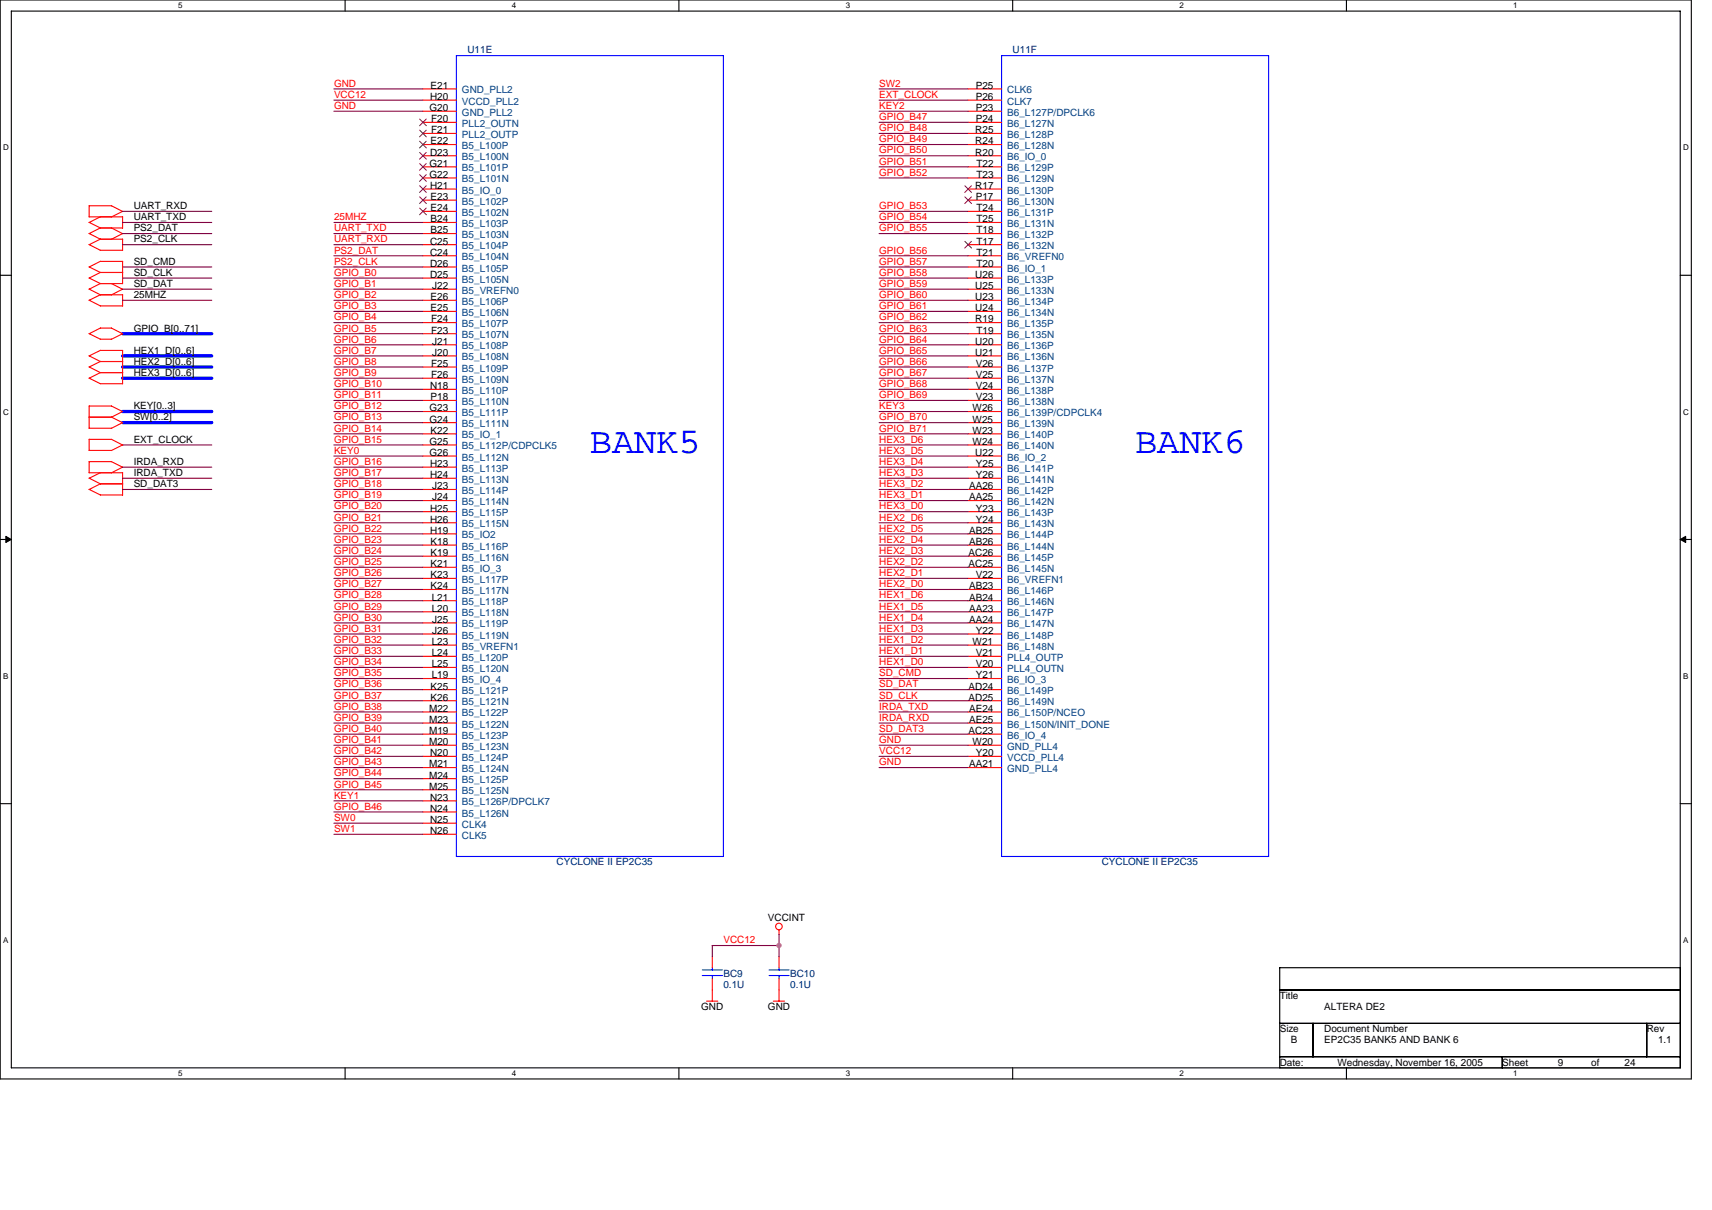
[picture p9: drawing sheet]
<svg xmlns="http://www.w3.org/2000/svg" width="297mm" height="210mm" viewBox="0 0 297 210" stroke-linecap="round" stroke-linejoin="round" font-family="sans-serif">
<defs><g id="words">
<g font-size="6.4" fill="#00f">
<text x="102.3" y="78.7">BANK5</text>
<text x="196.9" y="78.7">BANK6</text>
</g>
<g font-size="1.7" fill="#000080">
<text x="81.1" y="9.3">U11E</text>
<text x="175.7" y="9.3">U11F</text>
<text x="96.6" y="150.2">CYCLONE II EP2C35</text>
<text x="191.2" y="150.2">CYCLONE II EP2C35</text>
<text x="125.5" y="169.5">BC9</text>
<text x="125.5" y="171.4">0.1U</text>
<text x="137.1" y="169.5">BC10</text>
<text x="137.1" y="171.4">0.1U</text>
</g>
<g font-size="1.7" fill="#f00">
<text x="58" y="15">GND</text>
<text x="58" y="17">VCC12</text>
<text x="152.5" y="15">SW2</text>
<text x="152.5" y="17">EXT_CLOCK</text>
<text x="58" y="18.9">GND</text>
<text x="152.5" y="18.9">KEY2</text>
<text x="152.5" y="22.8">GPIO_B48</text>
<text x="152.5" y="20.8">GPIO_B47</text>
<text x="152.5" y="26.6">GPIO_B50</text>
<text x="152.5" y="24.7">GPIO_B49</text>
<text x="152.5" y="28.6">GPIO_B51</text>
<text x="152.5" y="30.5">GPIO_B52</text>
<text x="58" y="38.2">25MHZ</text>
<text x="58" y="40.2">UART_TXD</text>
<text x="152.5" y="38.2">GPIO_B54</text>
<text x="152.5" y="36.3">GPIO_B53</text>
<text x="152.5" y="40.2">GPIO_B55</text>
<text x="58" y="45.9">PS2_CLK</text>
<text x="58" y="47.9">GPIO_B0</text>
<text x="58" y="42.1">UART_RXD</text>
<text x="58" y="44">PS2_DAT</text>
<text x="152.5" y="44">GPIO_B56</text>
<text x="152.5" y="45.9">GPIO_B57</text>
<text x="152.5" y="47.9">GPIO_B58</text>
<text x="58" y="51.7">GPIO_B2</text>
<text x="58" y="53.7">GPIO_B3</text>
<text x="58" y="49.8">GPIO_B1</text>
<text x="152.5" y="49.8">GPIO_B59</text>
<text x="152.5" y="51.7">GPIO_B60</text>
<text x="152.5" y="53.7">GPIO_B61</text>
<text x="58" y="57.5">GPIO_B5</text>
<text x="58" y="55.6">GPIO_B4</text>
<text x="58" y="59.5">GPIO_B6</text>
<text x="152.5" y="55.6">GPIO_B62</text>
<text x="152.5" y="57.5">GPIO_B63</text>
<text x="152.5" y="59.5">GPIO_B64</text>
<text x="58" y="63.3">GPIO_B8</text>
<text x="58" y="65.2">GPIO_B9</text>
<text x="58" y="61.4">GPIO_B7</text>
<text x="152.5" y="61.4">GPIO_B65</text>
<text x="152.5" y="63.3">GPIO_B66</text>
<text x="152.5" y="65.2">GPIO_B67</text>
<text x="58" y="69.1">GPIO_B11</text>
<text x="58" y="71">GPIO_B12</text>
<text x="58" y="67.2">GPIO_B10</text>
<text x="152.5" y="71">KEY3</text>
<text x="152.5" y="67.2">GPIO_B68</text>
<text x="152.5" y="69.1">GPIO_B69</text>
<text x="58" y="73">GPIO_B13</text>
<text x="58" y="76.8">GPIO_B15</text>
<text x="58" y="74.9">GPIO_B14</text>
<text x="152.5" y="76.8">HEX3_D6</text>
<text x="152.5" y="73">GPIO_B70</text>
<text x="152.5" y="74.9">GPIO_B71</text>
<text x="58" y="82.6">GPIO_B17</text>
<text x="58" y="80.7">GPIO_B16</text>
<text x="58" y="78.8">KEY0</text>
<text x="152.5" y="80.7">HEX3_D4</text>
<text x="152.5" y="82.6">HEX3_D3</text>
<text x="152.5" y="78.8">HEX3_D5</text>
<text x="58" y="86.5">GPIO_B19</text>
<text x="58" y="84.5">GPIO_B18</text>
<text x="58" y="88.4">GPIO_B20</text>
<text x="152.5" y="88.4">HEX3_D0</text>
<text x="152.5" y="86.5">HEX3_D1</text>
<text x="152.5" y="84.5">HEX3_D2</text>
<text x="58" y="92.3">GPIO_B22</text>
<text x="58" y="90.3">GPIO_B21</text>
<text x="58" y="94.2">GPIO_B23</text>
<text x="152.5" y="92.3">HEX2_D5</text>
<text x="152.5" y="90.3">HEX2_D6</text>
<text x="152.5" y="94.2">HEX2_D4</text>
<text x="58" y="96.1">GPIO_B24</text>
<text x="58" y="98.1">GPIO_B25</text>
<text x="58" y="100">GPIO_B26</text>
<text x="58" y="101.9">GPIO_B27</text>
<text x="152.5" y="100">HEX2_D1</text>
<text x="152.5" y="101.9">HEX2_D0</text>
<text x="152.5" y="98.1">HEX2_D2</text>
<text x="152.5" y="96.1">HEX2_D3</text>
<text x="58" y="103.8">GPIO_B28</text>
<text x="58" y="105.8">GPIO_B29</text>
<text x="58" y="107.7">GPIO_B30</text>
<text x="152.5" y="107.7">HEX1_D4</text>
<text x="152.5" y="105.8">HEX1_D5</text>
<text x="152.5" y="103.8">HEX1_D6</text>
<text x="58" y="109.6">GPIO_B31</text>
<text x="58" y="111.6">GPIO_B32</text>
<text x="58" y="113.5">GPIO_B33</text>
<text x="152.5" y="111.6">HEX1_D2</text>
<text x="152.5" y="109.6">HEX1_D3</text>
<text x="152.5" y="113.5">HEX1_D1</text>
<text x="58" y="117.4">GPIO_B35</text>
<text x="58" y="115.4">GPIO_B34</text>
<text x="58" y="119.3">GPIO_B36</text>
<text x="152.5" y="115.4">HEX1_D0</text>
<text x="152.5" y="117.4">SD_CMD</text>
<text x="152.5" y="119.3">SD_DAT</text>
<text x="58" y="125.1">GPIO_B39</text>
<text x="58" y="121.2">GPIO_B37</text>
<text x="58" y="123.1">GPIO_B38</text>
<text x="152.5" y="121.2">SD_CLK</text>
<text x="152.5" y="123.1">IRDA_TXD</text>
<text x="152.5" y="125.1">IRDA_RXD</text>
<text x="58" y="128.9">GPIO_B41</text>
<text x="58" y="127">GPIO_B40</text>
<text x="58" y="130.9">GPIO_B42</text>
<text x="152.5" y="128.9">GND</text>
<text x="152.5" y="130.9">VCC12</text>
<text x="152.5" y="127">SD_DAT3</text>
<text x="58" y="134.7">GPIO_B44</text>
<text x="58" y="132.8">GPIO_B43</text>
<text x="58" y="136.7">GPIO_B45</text>
<text x="152.5" y="132.8">GND</text>
<text x="58" y="138.6">KEY1</text>
<text x="58" y="142.5">SW0</text>
<text x="58" y="140.5">GPIO_B46</text>
<text x="58" y="144.4">SW1</text>
<text x="125.5" y="163.7">VCC12</text>
</g>
<g font-size="1.7">
<text x="74.6" y="17.4">H20</text>
<text x="74.7" y="15.4">E21</text>
<text x="169.3" y="15.4">P25</text>
<text x="169.3" y="17.4">P26</text>
<text x="74.5" y="19.3">G20</text>
<text x="74.8" y="21.2">F20</text>
<text x="74.8" y="23.1">F21</text>
<text x="169.2" y="23.1">R25</text>
<text x="169.3" y="19.3">P23</text>
<text x="169.3" y="21.2">P24</text>
<text x="74.5" y="28.9">G21</text>
<text x="74.6" y="27">D23</text>
<text x="74.7" y="25.1">E22</text>
<text x="169.2" y="25.1">R24</text>
<text x="169.2" y="27">R20</text>
<text x="169.4" y="28.9">T22</text>
<text x="74.5" y="30.9">G22</text>
<text x="74.6" y="32.8">H21</text>
<text x="74.7" y="34.7">E23</text>
<text x="169.2" y="32.8">R17</text>
<text x="169.3" y="34.7">P17</text>
<text x="169.4" y="30.9">T23</text>
<text x="23.2" y="36.3">UART_RXD</text>
<text x="23.2" y="38.2">UART_TXD</text>
<text x="23.2" y="40.2">PS2_DAT</text>
<text x="74.7" y="36.7">E24</text>
<text x="74.7" y="38.6">B24</text>
<text x="74.7" y="40.5">B25</text>
<text x="169.4" y="36.7">T24</text>
<text x="169.4" y="38.6">T25</text>
<text x="169.4" y="40.5">T18</text>
<text x="23.2" y="42.1">PS2_CLK</text>
<text x="23.2" y="47.9">SD_CLK</text>
<text x="23.2" y="45.9">SD_CMD</text>
<text x="74.6" y="42.4">C25</text>
<text x="74.6" y="44.4">C24</text>
<text x="74.6" y="46.3">D26</text>
<text x="169.4" y="42.4">T17</text>
<text x="169.4" y="44.4">T21</text>
<text x="169.4" y="46.3">T20</text>
<text x="23.2" y="49.8">SD_DAT</text>
<text x="23.2" y="51.7">25MHZ</text>
<text x="74.6" y="48.2">D25</text>
<text x="74.7" y="52.1">E26</text>
<text x="75" y="50.2">J22</text>
<text x="169.2" y="48.2">U26</text>
<text x="169.2" y="50.2">U25</text>
<text x="169.2" y="52.1">U23</text>
<text x="23.2" y="57.5">GPIO_B[0..71]</text>
<text x="74.7" y="54">E25</text>
<text x="74.8" y="56">F24</text>
<text x="74.8" y="57.9">F23</text>
<text x="75" y="59.8">J21</text>
<text x="169.2" y="54">U24</text>
<text x="169.2" y="56">R19</text>
<text x="169.2" y="59.8">U20</text>
<text x="169.4" y="57.9">T19</text>
<text x="23.2" y="65.2">HEX3_D[0..6]</text>
<text x="23.2" y="61.4">HEX1_D[0..6]</text>
<text x="23.2" y="63.3">HEX2_D[0..6]</text>
<text x="74.8" y="63.7">F25</text>
<text x="74.8" y="65.6">F26</text>
<text x="75" y="61.7">J20</text>
<text x="169.2" y="61.7">U21</text>
<text x="169.3" y="63.7">V26</text>
<text x="169.3" y="65.6">V25</text>
<text x="23.2" y="71">KEY[0..3]</text>
<text x="74.5" y="71.4">G23</text>
<text x="74.6" y="67.5">N18</text>
<text x="74.7" y="69.5">P18</text>
<text x="168.8" y="71.4">W26</text>
<text x="169.3" y="67.5">V24</text>
<text x="169.3" y="69.5">V23</text>
<text x="23.2" y="73">SW[0..2]</text>
<text x="23.2" y="76.8">EXT_CLOCK</text>
<text x="74.5" y="73.3">G24</text>
<text x="74.5" y="77.2">G25</text>
<text x="74.7" y="75.3">K22</text>
<text x="168.8" y="73.3">W25</text>
<text x="168.8" y="75.3">W23</text>
<text x="168.8" y="77.2">W24</text>
<text x="23.2" y="82.6">IRDA_TXD</text>
<text x="23.2" y="80.7">IRDA_RXD</text>
<text x="74.5" y="79.1">G26</text>
<text x="74.6" y="81">H23</text>
<text x="74.6" y="83">H24</text>
<text x="169.2" y="79.1">U22</text>
<text x="169.3" y="81">Y25</text>
<text x="169.3" y="83">Y26</text>
<text x="23.2" y="84.5">SD_DAT3</text>
<text x="74.6" y="88.8">H25</text>
<text x="75" y="84.9">J23</text>
<text x="75" y="86.8">J24</text>
<text x="168.1" y="84.9">AA26</text>
<text x="168.1" y="86.8">AA25</text>
<text x="169.3" y="88.8">Y23</text>
<text x="74.6" y="90.7">H26</text>
<text x="74.6" y="92.6">H19</text>
<text x="74.7" y="94.6">K18</text>
<text x="168.1" y="92.6">AB25</text>
<text x="168.1" y="94.6">AB26</text>
<text x="169.3" y="90.7">Y24</text>
<text x="74.7" y="96.5">K19</text>
<text x="74.7" y="98.4">K21</text>
<text x="74.7" y="100.4">K23</text>
<text x="168.1" y="96.5">AC26</text>
<text x="168.1" y="98.4">AC25</text>
<text x="169.3" y="100.4">V22</text>
<text x="74.7" y="102.3">K24</text>
<text x="74.9" y="104.2">L21</text>
<text x="74.9" y="106.2">L20</text>
<text x="168.1" y="102.3">AB23</text>
<text x="168.1" y="104.2">AB24</text>
<text x="168.1" y="106.2">AA23</text>
<text x="74.9" y="111.9">L23</text>
<text x="74.9" y="113.9">L24</text>
<text x="75" y="108.1">J25</text>
<text x="75" y="110">J26</text>
<text x="168.1" y="108.1">AA24</text>
<text x="168.8" y="111.9">W21</text>
<text x="169.3" y="113.9">V21</text>
<text x="169.3" y="110">Y22</text>
<text x="74.7" y="119.7">K25</text>
<text x="74.9" y="115.8">L25</text>
<text x="74.9" y="117.7">L19</text>
<text x="168.1" y="119.7">AD24</text>
<text x="169.3" y="115.8">V20</text>
<text x="169.3" y="117.7">Y21</text>
<text x="74.5" y="123.5">M22</text>
<text x="74.5" y="125.5">M23</text>
<text x="74.7" y="121.6">K26</text>
<text x="168.1" y="121.6">AD25</text>
<text x="168.1" y="123.5">AE24</text>
<text x="168.1" y="125.5">AE25</text>
<text x="74.5" y="127.4">M19</text>
<text x="74.5" y="129.3">M20</text>
<text x="74.6" y="131.2">N20</text>
<text x="168.1" y="127.4">AC23</text>
<text x="168.8" y="129.3">W20</text>
<text x="169.3" y="131.2">Y20</text>
<text x="74.5" y="133.2">M21</text>
<text x="74.5" y="135.1">M24</text>
<text x="74.5" y="137">M25</text>
<text x="168.1" y="133.2">AA21</text>
<text x="74.6" y="139">N23</text>
<text x="74.6" y="140.9">N24</text>
<text x="74.6" y="142.8">N25</text>
<text x="74.6" y="144.8">N26</text>
<text x="133.2" y="159.8">VCCINT</text>
<text x="222" y="173.4">Title</text>
<text x="121.6" y="175.3">GND</text>
<text x="133.2" y="175.3">GND</text>
<text x="222" y="179.1">Size</text>
<text x="229.8" y="175.3">ALTERA DE2</text>
<text x="229.8" y="179.1">Document Number</text>
<text x="285.7" y="179.1">Rev</text>
<text x="222" y="184.9">Date:</text>
<text x="224" y="181.1">B</text>
<text x="229.8" y="181.1">EP2C35 BANK5 AND BANK 6</text>
<text x="232.1" y="184.9">Wednesday, November 16, 2005</text>
<text x="260.6" y="184.9">Sheet</text>
<text x="270.3" y="184.9">9</text>
<text x="276.1" y="184.9">of</text>
<text x="281.9" y="184.9">24</text>
<text x="287.7" y="181.1">1.1</text>
</g>
<g font-size="1.7" fill="#004080">
<text x="80.2" y="16.2">GND_PLL2</text>
<text x="174.7" y="16.2">CLK6</text>
<text x="80.2" y="18.2">VCCD_PLL2</text>
<text x="80.2" y="20.1">GND_PLL2</text>
<text x="80.2" y="22">PLL2_OUTN</text>
<text x="80.2" y="23.9">PLL2_OUTP</text>
<text x="174.7" y="18.2">CLK7</text>
<text x="174.7" y="20.1">B6_L127P/DPCLK6</text>
<text x="174.7" y="22">B6_L127N</text>
<text x="174.7" y="23.9">B6_L128P</text>
<text x="80.2" y="25.9">B5_L100P</text>
<text x="80.2" y="27.8">B5_L100N</text>
<text x="80.2" y="29.7">B5_L101P</text>
<text x="174.7" y="25.9">B6_L128N</text>
<text x="174.7" y="27.8">B6_IO_0</text>
<text x="174.7" y="29.7">B6_L129P</text>
<text x="80.2" y="31.7">B5_L101N</text>
<text x="80.2" y="33.6">B5_IO_0</text>
<text x="80.2" y="35.5">B5_L102P</text>
<text x="174.7" y="31.7">B6_L129N</text>
<text x="174.7" y="33.6">B6_L130P</text>
<text x="174.7" y="35.5">B6_L130N</text>
<text x="80.2" y="37.5">B5_L102N</text>
<text x="80.2" y="39.4">B5_L103P</text>
<text x="80.2" y="41.3">B5_L103N</text>
<text x="174.7" y="37.5">B6_L131P</text>
<text x="174.7" y="39.4">B6_L131N</text>
<text x="174.7" y="41.3">B6_L132P</text>
<text x="80.2" y="43.2">B5_L104P</text>
<text x="80.2" y="45.2">B5_L104N</text>
<text x="80.2" y="47.1">B5_L105P</text>
<text x="174.7" y="43.2">B6_L132N</text>
<text x="174.7" y="45.2">B6_VREFN0</text>
<text x="174.7" y="47.1">B6_IO_1</text>
<text x="80.2" y="51">B5_VREFN0</text>
<text x="80.2" y="52.9">B5_L106P</text>
<text x="80.2" y="49">B5_L105N</text>
<text x="174.7" y="49">B6_L133P</text>
<text x="174.7" y="51">B6_L133N</text>
<text x="174.7" y="52.9">B6_L134P</text>
<text x="80.2" y="54.8">B5_L106N</text>
<text x="80.2" y="56.8">B5_L107P</text>
<text x="80.2" y="58.7">B5_L107N</text>
<text x="174.7" y="54.8">B6_L134N</text>
<text x="174.7" y="56.8">B6_L135P</text>
<text x="174.7" y="58.7">B6_L135N</text>
<text x="80.2" y="60.6">B5_L108P</text>
<text x="80.2" y="62.5">B5_L108N</text>
<text x="80.2" y="64.5">B5_L109P</text>
<text x="174.7" y="60.6">B6_L136P</text>
<text x="174.7" y="62.5">B6_L136N</text>
<text x="174.7" y="64.5">B6_L137P</text>
<text x="80.2" y="66.4">B5_L109N</text>
<text x="80.2" y="68.3">B5_L110P</text>
<text x="80.2" y="70.3">B5_L110N</text>
<text x="174.7" y="66.4">B6_L137N</text>
<text x="174.7" y="68.3">B6_L138P</text>
<text x="174.7" y="70.3">B6_L138N</text>
<text x="80.2" y="72.2">B5_L111P</text>
<text x="80.2" y="74.1">B5_L111N</text>
<text x="80.2" y="76.1">B5_IO_1</text>
<text x="174.7" y="72.2">B6_L139P/CDPCLK4</text>
<text x="174.7" y="74.1">B6_L139N</text>
<text x="174.7" y="76.1">B6_L140P</text>
<text x="80.2" y="78">B5_L112P/CDPCLK5</text>
<text x="80.2" y="79.9">B5_L112N</text>
<text x="80.2" y="81.9">B5_L113P</text>
<text x="80.2" y="83.8">B5_L113N</text>
<text x="174.7" y="78">B6_L140N</text>
<text x="174.7" y="79.9">B6_IO_2</text>
<text x="174.7" y="81.9">B6_L141P</text>
<text x="174.7" y="83.8">B6_L141N</text>
<text x="80.2" y="85.7">B5_L114P</text>
<text x="80.2" y="87.7">B5_L114N</text>
<text x="80.2" y="89.6">B5_L115P</text>
<text x="174.7" y="85.7">B6_L142P</text>
<text x="174.7" y="87.7">B6_L142N</text>
<text x="174.7" y="89.6">B6_L143P</text>
<text x="80.2" y="91.5">B5_L115N</text>
<text x="80.2" y="93.4">B5_IO2</text>
<text x="80.2" y="95.4">B5_L116P</text>
<text x="174.7" y="91.5">B6_L143N</text>
<text x="174.7" y="93.4">B6_L144P</text>
<text x="174.7" y="95.4">B6_L144N</text>
<text x="80.2" y="97.3">B5_L116N</text>
<text x="80.2" y="99.2">B5_IO_3</text>
<text x="80.2" y="101.2">B5_L117P</text>
<text x="174.7" y="97.3">B6_L145P</text>
<text x="174.7" y="99.2">B6_L145N</text>
<text x="174.7" y="101.2">B6_VREFN1</text>
<text x="80.2" y="103.1">B5_L117N</text>
<text x="80.2" y="105">B5_L118P</text>
<text x="80.2" y="107">B5_L118N</text>
<text x="174.7" y="103.1">B6_L146P</text>
<text x="174.7" y="105">B6_L146N</text>
<text x="174.7" y="107">B6_L147P</text>
<text x="80.2" y="108.9">B5_L119P</text>
<text x="80.2" y="110.8">B5_L119N</text>
<text x="80.2" y="112.7">B5_VREFN1</text>
<text x="174.7" y="108.9">B6_L147N</text>
<text x="174.7" y="110.8">B6_L148P</text>
<text x="174.7" y="112.7">B6_L148N</text>
<text x="80.2" y="114.7">B5_L120P</text>
<text x="80.2" y="116.6">B5_L120N</text>
<text x="80.2" y="118.5">B5_IO_4</text>
<text x="174.7" y="114.7">PLL4_OUTP</text>
<text x="174.7" y="116.6">PLL4_OUTN</text>
<text x="174.7" y="118.5">B6_IO_3</text>
<text x="80.2" y="120.5">B5_L121P</text>
<text x="80.2" y="122.4">B5_L121N</text>
<text x="80.2" y="124.3">B5_L122P</text>
<text x="174.7" y="120.5">B6_L149P</text>
<text x="174.7" y="122.4">B6_L149N</text>
<text x="174.7" y="124.3">B6_L150P/NCEO</text>
<text x="80.2" y="126.3">B5_L122N</text>
<text x="80.2" y="128.2">B5_L123P</text>
<text x="80.2" y="130.1">B5_L123N</text>
<text x="174.7" y="128.2">B6_IO_4</text>
<text x="174.7" y="130.1">GND_PLL4</text>
<text x="174.7" y="126.3">B6_L150N/INIT_DONE</text>
<text x="80.2" y="132">B5_L124P</text>
<text x="80.2" y="134">B5_L124N</text>
<text x="80.2" y="135.9">B5_L125P</text>
<text x="80.2" y="137.8">B5_L125N</text>
<text x="174.7" y="132">VCCD_PLL4</text>
<text x="174.7" y="134">GND_PLL4</text>
<text x="80.2" y="139.8">B5_L126P/DPCLK7</text>
<text x="80.2" y="141.7">B5_L126N</text>
<text x="80.2" y="143.6">CLK4</text>
<text x="80.2" y="145.6">CLK5</text>
</g>
<g font-size="1.4">
<text x="30.9" y="1.5">5</text>
<text x="88.8" y="1.5">4</text>
<text x="146.7" y="1.5">3</text>
<text x="204.7" y="1.5">2</text>
<text x="262.6" y="1.5">1</text>
<text x=".5" y="26.1">D</text>
<text x="292" y="26.1">D</text>
<text x=".5" y="71.9">C</text>
<text x="292" y="71.9">C</text>
<text x=".5" y="117.8">B</text>
<text x="292" y="117.8">B</text>
<text x=".5" y="163.6">A</text>
<text x="292" y="163.6">A</text>
<text x="30.9" y="186.8">5</text>
<text x="88.8" y="186.8">4</text>
<text x="146.7" y="186.8">3</text>
<text x="204.7" y="186.8">2</text>
<text x="262.6" y="186.8">1</text>
</g>
</g></defs>
<path d="M0 0h293.5v187.2h-293.5zM2 1.9h289.5v183.4h-289.5z" fill="none" stroke="#000" stroke-width=".19"/>
<g fill="#fff">
<path d="M30.9 .2h.8v1.6h-.8z"/>
<path d="M30.9 185.5h.8v1.6h-.8z"/>
</g>
<path d="M59.9 0v1.9M59.9 185.3v1.9" fill="none" stroke="#000" stroke-width=".19"/>
<g fill="#fff">
<path d="M88.8 .2h.8v1.6h-.8z"/>
<path d="M88.8 185.5h.8v1.6h-.8z"/>
</g>
<path d="M117.8 0v1.9M117.8 185.3v1.9" fill="none" stroke="#000" stroke-width=".19"/>
<g fill="#fff">
<path d="M146.7 .2h.8v1.6h-.8z"/>
<path d="M146.7 185.5h.8v1.6h-.8z"/>
</g>
<path d="M175.7 0v1.9M175.7 185.3v1.9" fill="none" stroke="#000" stroke-width=".19"/>
<g fill="#fff">
<path d="M204.7 .2h.7v1.6h-.7z"/>
<path d="M204.7 185.5h.7v1.6h-.7z"/>
</g>
<path d="M233.6 0v1.9M233.6 185.3v1.9" fill="none" stroke="#000" stroke-width=".19"/>
<g fill="#fff">
<path d="M262.6 .2h.7v1.6h-.7z"/>
<path d="M262.6 185.5h.7v1.6h-.7z"/>
<path d="M.5 24.8h1v1.6h-1z"/>
<path d="M292 24.8h1v1.6h-1z"/>
<path d="M.5 70.7h1v1.5h-1z"/>
<path d="M292 70.7h1v1.5h-1z"/>
</g>
<path d="M0 47.8h2M291.5 47.8h2" fill="none" stroke="#000" stroke-width=".19"/>
<g fill="#fff">
<path d="M.5 116.5h.9v1.6h-.9z"/>
<path d="M292 116.5h.9v1.6h-.9z"/>
</g>
<path d="M0 93.6h2M291.5 93.6h2" fill="none" stroke="#000" stroke-width=".19"/>
<path d="M1 93.1l1 .5-1 .5zM291.5 93.6l1-.5v1z" fill="#000" stroke="#000" stroke-width=".17"/>
<g fill="#fff">
<path d="M.5 162.4h.9v1.5h-.9z"/>
<path d="M292 162.4h.9v1.5h-.9z"/>
</g>
<path d="M0 139.5h2M291.5 139.5h2M222 167.9h69.5v17.4h-69.5zM222 171.8h69.5M222 177.6h69.5M227.8 177.6v5.8M285.7 177.6v5.8M222 183.4h69.5M260.6 183.4v1.9" fill="none" stroke="#000" stroke-width=".19"/>
<g fill="none" stroke="#f00" stroke-width=".19">
<path d="M73.4 15.4h5.8M73.4 17.4h5.8M73.4 19.3h5.8M168 15.4h5.8M168 17.4h5.8M168 19.3h5.8M15.4 37.6h5.9M15.4 38.6l2 1-1.9 .9M17.4 39.6h3.9M17.4 37.6l-1.9 1M19.3 39.6l2 1M21.3 37.6v2"/>
<path d="M21.3 36.7l-2 1M21.3 36.7l-1.9-1h-3.9v1.9M73.4 21.2h5.8M73.4 23.2h5.8M73.4 25.1h5.8M73.4 27h5.8M73.4 29h5.8M73.4 30.9h5.8M73.4 32.8h5.8M73.4 34.7h5.8M73.4 36.7h5.8M73.4 38.6h5.8"/>
<path d="M168 21.2h5.8M168 23.2h5.8M168 25.1h5.8M168 27h5.8M168 29h5.8M168 30.9h5.8M168 32.8h5.8M168 34.7h5.8M168 36.7h5.8M168 38.6h5.8M15.4 42.4l2 1M15.4 40.5l2 1"/>
<path d="M15.4 50.2l2 1-1.9 .9M15.4 46.3l2 1-1.9 1M15.4 48.2l2 1M15.4 57.9l2 1M15.4 52.1l2 1M17.4 41.5h3.9M17.4 43.4h3.9M17.4 51.2h3.9M17.4 47.3h3.9M17.4 58.9h1.9M17.4 45.4h3.9M17.4 56.9h2l1.9 1"/>
<path d="M17.4 41.5l-1.9 1M17.4 49.2l-1.9 1M17.4 45.3l-1.9 1M17.4 56.9l-1.9 1M19.3 49.2l2 1M21.3 41.5v2M21.3 45.4v3.8h-3.9M21.3 51.2v1.9h-3.9M21.3 40.5l-2 1M21.3 50.2l-2 1M21.3 57.9l-2 1M73.4 42.5h5.8"/>
<path d="M73.4 44.4h5.8M73.4 46.3h5.8M73.4 48.3h5.8M73.4 50.2h5.8M73.4 52.1h5.8M73.4 54h5.8M73.4 56h5.8M73.4 57.9h5.8M73.4 59.8h5.8M73.4 40.5h5.8M168 42.5h5.8M168 44.4h5.8"/>
<path d="M168 46.3h5.8M168 48.3h5.8M168 50.2h5.8M168 52.1h5.8M168 54h5.8M168 56h5.8M168 57.9h5.8M168 59.8h5.8M168 40.5h5.8M15.4 65.6l2 1M15.4 61.7l2 1-1.9 1M15.4 63.7l2 1"/>
<path d="M15.4 72.4h4l1.9 1M15.4 74.3h3.9M15.4 78.2h3.9M15.5 76.2v2M15.5 76.2h3.9l1.9 1M17.4 64.7h3.9M17.4 66.6h3.9M17.4 62.7h3.9M17.4 60.8h3.9M17.4 64.6l-1.9 1M17.4 60.8l-1.9 1M21.3 60.8v5.8"/>
<path d="M21.3 71.4l-2 1M21.3 73.3l-2 1M21.3 77.2l-2 1M21.3 71.4l-1.9-.9-3.9-.1v3.9M73.4 61.8h5.8M73.4 63.7h5.8M73.4 65.6h5.8M73.4 67.6h5.8M73.4 69.5h5.8M73.4 71.4h5.8M73.4 73.3h5.8M73.4 75.3h5.8"/>
<path d="M73.4 77.2h5.8M73.4 79.1h5.8M168 61.8h5.8M168 63.7h5.8M168 65.6h5.8M168 67.6h5.8M168 69.5h5.8M168 71.4h5.8M168 73.3h5.8M168 75.3h5.8M168 77.2h5.8M168 79.1h5.8"/>
<path d="M15.4 82h5.9M15.4 83l2 1M15.4 84.9l2 1M17.4 84h3.9M17.4 85.9h3.9M17.4 82l-1.9 1M17.4 83.9l-1.9 1M21.3 82v3.9M21.3 81.1l-2 1M21.3 81.1l-1.9-1h-3.9v1.9M73.4 81.1h5.8M73.4 83h5.8"/>
<path d="M73.4 84.9h5.8M73.4 86.9h5.8M73.4 88.8h5.8M73.4 90.7h5.8M73.4 92.6h5.8M73.4 94.6h5.8M73.4 96.5h5.8M73.4 98.4h5.8M168 81.1h5.8M168 83h5.8M168 84.9h5.8M168 86.9h5.8"/>
<path d="M168 88.8h5.8M168 90.7h5.8M168 92.6h5.8M168 94.6h5.8M168 96.5h5.8M168 98.4h5.8M73.4 100.4h5.8M73.4 102.3h5.8M73.4 104.2h5.8M73.4 106.2h5.8M73.4 108.1h5.8M73.4 110h5.8"/>
<path d="M73.4 112h5.8M73.4 113.9h5.8M73.4 115.8h5.8M73.4 117.8h5.8M73.4 119.7h5.8M168 100.4h5.8M168 102.3h5.8M168 104.2h5.8M168 106.2h5.8M168 108.1h5.8M168 110h5.8M168 112h5.8"/>
<path d="M168 113.9h5.8M168 115.8h5.8M168 117.8h5.8M168 119.7h5.8M73.4 121.6h5.8M73.4 127.4h5.8M73.4 129.3h5.8M73.4 131.3h5.8M73.4 133.2h5.8M73.4 123.5h5.8M73.4 125.5h5.8M73.4 135.1h5.8"/>
<path d="M73.4 137.1h5.8M73.4 139h5.8M168 121.6h5.8M168 127.4h5.8M168 129.3h5.8M168 131.3h5.8M168 133.2h5.8M168 123.5h5.8M168 125.5h5.8M73.4 140.9h5.8M73.4 142.9h5.8M73.4 144.8h5.8"/>
<path d="M122.6 173.7h1.9M123.6 166v1.9M123.6 169.9v3.8M134.2 173.7h1.9M135.2 161.4v.8M135.2 166v1.9M135.2 169.9v3.8"/>
<circle cx="135.1" cy="160.8" r=".57"/>
</g>
<path d="M79.2 9.7h46.3v138.9h-46.3zM173.8 9.7h46.3v138.9h-46.3zM121.9 169.3h3.4M121.9 168.3h3.4M123.6 167.9v.4M123.6 169.3v.6M133.4 169.3h3.5M133.4 168.3h3.5M135.2 167.9v.4M135.2 169.3v.6" fill="none" stroke="#00f" stroke-width=".19"/>
<g fill="none" stroke="#804000" stroke-width=".17">
<path d="M72.8 20.7l1.2 1.1M72.8 22.6l1.2 1.1M72.8 24.5l1.2 1.2M72.8 26.5l1.2 1.1M72.8 28.4l1.2 1.1M72.8 30.3l1.2 1.2M72.8 32.2l1.2 1.2M72.8 34.2l1.2 1.1M72.8 36.1l1.2 1.2M74 20.7l-1.2 1.1M74 22.6l-1.2 1.1M74 24.5l-1.2 1.2"/>
<path d="M74 26.5l-1.2 1.1M74 28.4l-1.2 1.1M74 30.3l-1.2 1.2M74 32.2l-1.2 1.2M74 34.2l-1.2 1.1M74 36.1l-1.2 1.2M167.4 32.2l1.2 1.2M167.4 34.2l1.2 1.1M168.5 32.2l-1.1 1.2M168.5 34.2l-1.1 1.1M167.4 41.9l1.2 1.2M168.5 41.9l-1.1 1.2"/>
</g>
<path d="M21.3 57.9h15.4M21.3 61.8h15.4M21.3 65.6h15.4M21.3 63.7h15.4M21.3 71.4h15.4M21.3 73.3h15.4" fill="none" stroke="#00f" stroke-width=".57"/>
<g fill="none" stroke="#800040" stroke-width=".19">
<path d="M57.9 15.4h15.5M57.9 17.4h15.5M57.9 19.3h15.5M152.5 15.4h15.5M152.5 17.4h15.5M152.5 19.3h15.5M21.3 38.6h15.4M21.3 36.7h15.4M58 38.6h15.4M152.5 38.6h15.5M152.5 36.7h15.5M152.5 27h15.5"/>
<path d="M152.5 25.1h15.5M152.5 23.2h15.5M152.5 29h15.5M152.5 21.2h15.5M152.5 30.9h15.5M21.3 52.1h15.4M21.3 46.3h15.4M21.3 50.2h15.4M21.3 48.3h15.4M21.3 40.5h15.4M21.3 42.5h15.4M57.9 52.1h15.5"/>
<path d="M57.9 54h15.5M57.9 57.9h15.5M57.9 56h15.5M57.9 59.8h15.5M57.9 46.3h15.5M57.9 50.2h15.5M57.9 48.3h15.5M57.9 40.5h15.5M57.9 42.5h15.5M57.9 44.4h15.5M152.5 52.1h15.5M152.5 54h15.5"/>
<path d="M152.5 57.9h15.5M152.5 56h15.5M152.5 59.8h15.5M152.5 46.3h15.5M152.5 50.2h15.5M152.5 48.3h15.5M152.5 40.5h15.5M152.5 44.4h15.5M21.3 77.2h15.4M57.9 63.7h15.5M57.9 65.6h15.5M57.9 61.8h15.5"/>
<path d="M57.9 73.3h15.5M57.9 69.5h15.5M57.9 77.2h15.5M57.9 75.3h15.5M57.9 71.4h15.5M57.9 67.6h15.5M57.9 79.1h15.5M152.5 63.7h15.5M152.5 65.6h15.5M152.5 61.8h15.5M152.5 73.3h15.5M152.5 69.5h15.5"/>
<path d="M152.5 77.2h15.5M152.5 75.3h15.5M152.5 71.4h15.5M152.5 67.6h15.5M152.5 79.1h15.5M21.3 83h15.4M21.3 81.1h15.4M21.3 84.9h15.4M57.9 83h15.5M57.9 81.1h15.5M57.9 86.9h15.5M57.9 92.6h15.5"/>
<path d="M57.9 84.9h15.5M57.9 88.8h15.5M57.9 90.7h15.5M57.9 96.5h15.5M57.9 98.4h15.5M57.9 94.6h15.5M152.5 83h15.5M152.5 81.1h15.5M152.5 86.9h15.5M152.5 92.6h15.5M152.5 84.9h15.5M152.5 88.8h15.5"/>
<path d="M152.5 90.7h15.5M152.5 96.5h15.5M152.5 98.4h15.5M152.5 94.6h15.5M57.9 100.4h15.5M57.9 102.3h15.5M57.9 104.2h15.5M57.9 106.2h15.5M57.9 110h15.5M57.9 108.1h15.5M57.9 112h15.5M57.9 113.9h15.5"/>
<path d="M57.9 117.8h15.5M57.9 115.8h15.5M57.9 119.7h15.5M152.5 100.4h15.5M152.5 102.3h15.5M152.5 104.2h15.5M152.5 106.2h15.5M152.5 110h15.5M152.5 108.1h15.5M152.5 112h15.5M152.5 113.9h15.5M152.5 117.8h15.5"/>
<path d="M152.5 115.8h15.5M152.5 119.7h15.5M57.9 139h15.5M57.9 129.3h15.5M57.9 131.3h15.5M57.9 133.2h15.5M57.9 135.1h15.5M57.9 125.5h15.5M57.9 121.6h15.5M57.9 123.5h15.5M57.9 127.4h15.5M57.9 137.1h15.5"/>
<path d="M152.5 129.3h15.5M152.5 131.3h15.5M152.5 133.2h15.5M152.5 125.5h15.5M152.5 121.6h15.5M152.5 123.5h15.5M152.5 127.4h15.5M57.9 142.9h15.5M57.9 144.8h15.5M57.9 140.9h15.5M135.2 162.2v3.8M135.2 164.1h-11.6v1.9"/>
</g>
<circle cx="135.2" cy="164.1" r=".38" fill="#f0f" stroke="#f0f" stroke-width=".19"/>
<use href="#words"/>
</svg>
